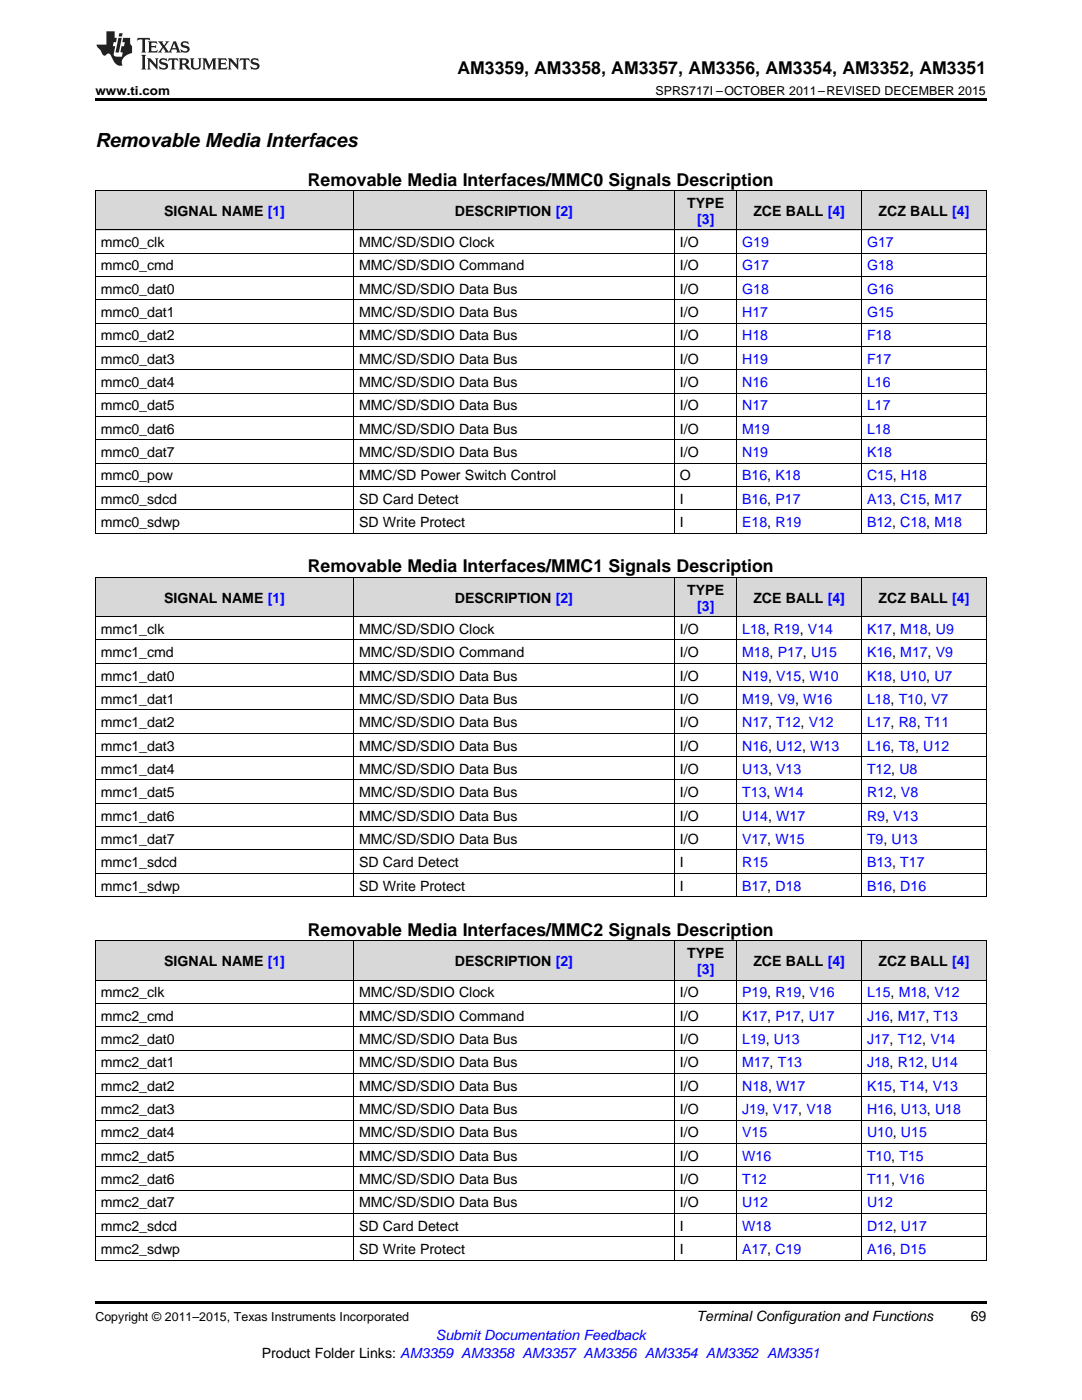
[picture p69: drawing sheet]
<svg xmlns="http://www.w3.org/2000/svg" width="216mm" height="279mm" viewBox="0 0 216 279" stroke-linecap="round" stroke-linejoin="round" font-family="sans-serif">
<defs><g id="words">
<text font-size="3.9" x="19" y="29.3">Removable Media Interfaces</text>
<g font-size="3.5">
<text x="91.3" y="14.8">AM3359, AM3358, AM3357, AM3356, AM3354, AM3352, AM3351</text>
<text x="61.4" y="37">Removable Media Interfaces/MMC0 Signals Description</text>
<text x="61.4" y="114.2">Removable Media Interfaces/MMC1 Signals Description</text>
<text x="61.4" y="186.8">Removable Media Interfaces/MMC2 Signals Description</text>
</g>
<g font-size="2.8">
<text x="137.1" y="41.5">TYPE</text>
<text x="32.8" y="43.1">SIGNAL NAME [1]</text>
<text x="90.8" y="43.1">DESCRIPTION [2]</text>
<text x="150.3" y="43.1">ZCE BALL [4]</text>
<text x="175.3" y="43.1">ZCZ BALL [4]</text>
<text x="20.1" y="49.3">mmc0_clk</text>
<text x="20.1" y="54">mmc0_cmd</text>
<text x="71.6" y="49.3">MMC/SD/SDIO Clock</text>
<text x="71.6" y="54">MMC/SD/SDIO Command</text>
<text x="135.7" y="49.3">I/O</text>
<text x="135.7" y="54">I/O</text>
<text x="20.1" y="58.6">mmc0_dat0</text>
<text x="71.6" y="58.6">MMC/SD/SDIO Data Bus</text>
<text x="135.7" y="58.6">I/O</text>
<text x="20.1" y="63.3">mmc0_dat1</text>
<text x="71.6" y="63.3">MMC/SD/SDIO Data Bus</text>
<text x="135.7" y="63.3">I/O</text>
<text x="20.1" y="67.9">mmc0_dat2</text>
<text x="71.6" y="67.9">MMC/SD/SDIO Data Bus</text>
<text x="135.7" y="67.9">I/O</text>
<text x="20.1" y="72.6">mmc0_dat3</text>
<text x="20.1" y="77.3">mmc0_dat4</text>
<text x="71.6" y="72.6">MMC/SD/SDIO Data Bus</text>
<text x="71.6" y="77.3">MMC/SD/SDIO Data Bus</text>
<text x="135.7" y="72.6">I/O</text>
<text x="135.7" y="77.3">I/O</text>
<text x="20.1" y="81.9">mmc0_dat5</text>
<text x="71.6" y="81.9">MMC/SD/SDIO Data Bus</text>
<text x="135.7" y="81.9">I/O</text>
<text x="20.1" y="86.6">mmc0_dat6</text>
<text x="71.6" y="86.6">MMC/SD/SDIO Data Bus</text>
<text x="135.7" y="86.6">I/O</text>
<text x="20.1" y="91.2">mmc0_dat7</text>
<text x="20.1" y="95.9">mmc0_pow</text>
<text x="71.6" y="91.2">MMC/SD/SDIO Data Bus</text>
<text x="71.6" y="95.9">MMC/SD Power Switch Control</text>
<text x="135.7" y="91.2">I/O</text>
<text x="135.7" y="95.9">O</text>
<text x="20.1" y="100.5">mmc0_sdcd</text>
<text x="71.6" y="100.5">SD Card Detect</text>
<text x="135.7" y="100.5">I</text>
<text x="20.1" y="105.2">mmc0_sdwp</text>
<text x="71.6" y="105.2">SD Write Protect</text>
<text x="135.7" y="105.2">I</text>
<text x="137.1" y="118.7">TYPE</text>
<text x="32.8" y="120.3">SIGNAL NAME [1]</text>
<text x="90.8" y="120.3">DESCRIPTION [2]</text>
<text x="150.3" y="120.3">ZCE BALL [4]</text>
<text x="175.3" y="120.3">ZCZ BALL [4]</text>
<text x="20.1" y="126.5">mmc1_clk</text>
<text x="20.1" y="131.2">mmc1_cmd</text>
<text x="71.6" y="126.5">MMC/SD/SDIO Clock</text>
<text x="71.6" y="131.2">MMC/SD/SDIO Command</text>
<text x="135.7" y="126.5">I/O</text>
<text x="135.7" y="131.2">I/O</text>
<text x="20.1" y="135.8">mmc1_dat0</text>
<text x="71.6" y="135.8">MMC/SD/SDIO Data Bus</text>
<text x="135.7" y="135.8">I/O</text>
<text x="20.1" y="140.5">mmc1_dat1</text>
<text x="71.6" y="140.5">MMC/SD/SDIO Data Bus</text>
<text x="135.7" y="140.5">I/O</text>
<text x="20.1" y="145.1">mmc1_dat2</text>
<text x="20.1" y="149.8">mmc1_dat3</text>
<text x="71.6" y="145.1">MMC/SD/SDIO Data Bus</text>
<text x="71.6" y="149.8">MMC/SD/SDIO Data Bus</text>
<text x="135.7" y="145.1">I/O</text>
<text x="135.7" y="149.8">I/O</text>
<text x="20.1" y="154.4">mmc1_dat4</text>
<text x="71.6" y="154.4">MMC/SD/SDIO Data Bus</text>
<text x="135.7" y="154.4">I/O</text>
<text x="20.1" y="159.1">mmc1_dat5</text>
<text x="71.6" y="159.1">MMC/SD/SDIO Data Bus</text>
<text x="135.7" y="159.1">I/O</text>
<text x="20.1" y="163.8">mmc1_dat6</text>
<text x="71.6" y="163.8">MMC/SD/SDIO Data Bus</text>
<text x="135.7" y="163.8">I/O</text>
<text x="20.1" y="168.4">mmc1_dat7</text>
<text x="20.1" y="173.1">mmc1_sdcd</text>
<text x="71.6" y="168.4">MMC/SD/SDIO Data Bus</text>
<text x="71.6" y="173.1">SD Card Detect</text>
<text x="135.7" y="168.4">I/O</text>
<text x="135.7" y="173.1">I</text>
<text x="20.1" y="177.7">mmc1_sdwp</text>
<text x="71.6" y="177.7">SD Write Protect</text>
<text x="135.7" y="177.7">I</text>
<text x="137.1" y="191.2">TYPE</text>
<text x="32.8" y="192.8">SIGNAL NAME [1]</text>
<text x="90.8" y="192.8">DESCRIPTION [2]</text>
<text x="150.3" y="192.8">ZCE BALL [4]</text>
<text x="175.3" y="192.8">ZCZ BALL [4]</text>
<text x="20.1" y="199">mmc2_clk</text>
<text x="20.1" y="203.7">mmc2_cmd</text>
<text x="71.6" y="199">MMC/SD/SDIO Clock</text>
<text x="71.6" y="203.7">MMC/SD/SDIO Command</text>
<text x="135.7" y="199">I/O</text>
<text x="135.7" y="203.7">I/O</text>
<text x="20.1" y="208.4">mmc2_dat0</text>
<text x="71.6" y="208.4">MMC/SD/SDIO Data Bus</text>
<text x="135.7" y="208.4">I/O</text>
<text x="20.1" y="213">mmc2_dat1</text>
<text x="71.6" y="213">MMC/SD/SDIO Data Bus</text>
<text x="135.7" y="213">I/O</text>
<text x="20.1" y="217.7">mmc2_dat2</text>
<text x="71.6" y="217.7">MMC/SD/SDIO Data Bus</text>
<text x="135.7" y="217.7">I/O</text>
<text x="20.1" y="222.3">mmc2_dat3</text>
<text x="20.1" y="227">mmc2_dat4</text>
<text x="71.6" y="222.3">MMC/SD/SDIO Data Bus</text>
<text x="71.6" y="227">MMC/SD/SDIO Data Bus</text>
<text x="135.7" y="222.3">I/O</text>
<text x="135.7" y="227">I/O</text>
<text x="20.1" y="231.6">mmc2_dat5</text>
<text x="71.6" y="231.6">MMC/SD/SDIO Data Bus</text>
<text x="135.7" y="231.6">I/O</text>
<text x="20.1" y="236.3">mmc2_dat6</text>
<text x="71.6" y="236.3">MMC/SD/SDIO Data Bus</text>
<text x="135.7" y="236.3">I/O</text>
<text x="20.1" y="240.9">mmc2_dat7</text>
<text x="20.1" y="245.6">mmc2_sdcd</text>
<text x="71.6" y="240.9">MMC/SD/SDIO Data Bus</text>
<text x="71.6" y="245.6">SD Card Detect</text>
<text x="135.7" y="240.9">I/O</text>
<text x="135.7" y="245.6">I</text>
<text x="20.1" y="250.3">mmc2_sdwp</text>
<text x="71.6" y="250.3">SD Write Protect</text>
<text x="135.7" y="250.3">I</text>
<text x="139" y="263.6">Terminal Configuration and Functions</text>
<text x="193.7" y="263.6">69</text>
<text x="52.2" y="270.9">Product Folder Links: AM3359 AM3358 AM3357 AM3356 AM3354 AM3352 AM3351</text>
</g>
<g font-size="2.8" fill="#00f">
<text x="139.1" y="44.7">[3]</text>
<text x="148.1" y="49.3">G19</text>
<text x="148.1" y="54">G17</text>
<text x="173" y="49.3">G17</text>
<text x="173" y="54">G18</text>
<text x="148.1" y="58.6">G18</text>
<text x="173" y="58.6">G16</text>
<text x="148.1" y="63.3">H17</text>
<text x="173" y="63.3">G15</text>
<text x="148.1" y="67.9">H18</text>
<text x="173" y="67.9">F18</text>
<text x="148.1" y="72.6">H19</text>
<text x="148.1" y="77.3">N16</text>
<text x="173" y="72.6">F17</text>
<text x="173" y="77.3">L16</text>
<text x="148.1" y="81.9">N17</text>
<text x="173" y="81.9">L17</text>
<text x="148.1" y="86.6">M19</text>
<text x="173" y="86.6">L18</text>
<text x="148.1" y="91.2">N19</text>
<text x="148.1" y="95.9">B16, K18</text>
<text x="173" y="91.2">K18</text>
<text x="173" y="95.9">C15, H18</text>
<text x="148.1" y="100.5">B16, P17</text>
<text x="173" y="100.5">A13, C15, M17</text>
<text x="148.1" y="105.2">E18, R19</text>
<text x="173" y="105.2">B12, C18, M18</text>
<text x="139.1" y="121.8">[3]</text>
<text x="148.1" y="126.5">L18, R19, V14</text>
<text x="148.1" y="131.2">M18, P17, U15</text>
<text x="173" y="126.5">K17, M18, U9</text>
<text x="173" y="131.2">K16, M17, V9</text>
<text x="148.1" y="135.8">N19, V15, W10</text>
<text x="173" y="135.8">K18, U10, U7</text>
<text x="148.1" y="140.5">M19, V9, W16</text>
<text x="173" y="140.5">L18, T10, V7</text>
<text x="148.1" y="145.1">N17, T12, V12</text>
<text x="148.1" y="149.8">N16, U12, W13</text>
<text x="173" y="145.1">L17, R8, T11</text>
<text x="173" y="149.8">L16, T8, U12</text>
<text x="148.1" y="154.4">U13, V13</text>
<text x="173" y="154.4">T12, U8</text>
<text x="148.1" y="159.1">T13, W14</text>
<text x="173" y="159.1">R12, V8</text>
<text x="148.1" y="163.8">U14, W17</text>
<text x="173" y="163.8">R9, V13</text>
<text x="148.1" y="168.4">V17, W15</text>
<text x="148.1" y="173.1">R15</text>
<text x="173" y="168.4">T9, U13</text>
<text x="173" y="173.1">B13, T17</text>
<text x="148.1" y="177.7">B17, D18</text>
<text x="173" y="177.7">B16, D16</text>
<text x="139.1" y="194.4">[3]</text>
<text x="148.1" y="199">P19, R19, V16</text>
<text x="148.1" y="203.7">K17, P17, U17</text>
<text x="173" y="199">L15, M18, V12</text>
<text x="173" y="203.7">J16, M17, T13</text>
<text x="148.1" y="208.4">L19, U13</text>
<text x="173" y="208.4">J17, T12, V14</text>
<text x="148.1" y="213">M17, T13</text>
<text x="173" y="213">J18, R12, U14</text>
<text x="148.1" y="217.7">N18, W17</text>
<text x="173" y="217.7">K15, T14, V13</text>
<text x="148.1" y="222.3">J19, V17, V18</text>
<text x="148.1" y="227">V15</text>
<text x="173" y="222.3">H16, U13, U18</text>
<text x="173" y="227">U10, U15</text>
<text x="148.1" y="231.6">W16</text>
<text x="173" y="231.6">T10, T15</text>
<text x="148.1" y="236.3">T12</text>
<text x="173" y="236.3">T11, V16</text>
<text x="148.1" y="240.9">U12</text>
<text x="148.1" y="245.6">W18</text>
<text x="173" y="240.9">U12</text>
<text x="173" y="245.6">D12, U17</text>
<text x="148.1" y="250.3">A17, C19</text>
<text x="173" y="250.3">A16, D15</text>
<text x="87" y="267.4">Submit Documentation Feedback</text>
</g>
<g font-size="2.5">
<text x="19" y="19">www.ti.com</text>
<text x="130.8" y="19">SPRS717I –OCTOBER 2011–REVISED DECEMBER 2015</text>
<text x="19" y="263.6">Copyright © 2011–2015, Texas Instruments Incorporated</text>
</g>
</g></defs>
<g fill="#d8d8d8">
<path d="M19 187.8h51.6v7.9h-51.6z"/>
<path d="M70.6 187.8h64v7.9h-64z"/>
<path d="M134.6 187.8h12.4v7.9h-12.4z"/>
<path d="M147 187.8h24.9v7.9h-24.9z"/>
<path d="M171.9 187.8h24.9v7.9h-24.9z"/>
<path d="M19 115.3h51.6v7.8h-51.6z"/>
<path d="M70.6 115.3h64v7.8h-64z"/>
<path d="M134.6 115.3h12.4v7.8h-12.4z"/>
<path d="M147 115.3h24.9v7.8h-24.9z"/>
<path d="M171.9 115.3h24.9v7.8h-24.9z"/>
<path d="M19 38.1h51.6v7.8h-51.6z"/>
<path d="M70.6 38.1h64v7.8h-64z"/>
<path d="M134.6 38.1h12.4v7.8h-12.4z"/>
<path d="M147 38.1h24.9v7.8h-24.9z"/>
<path d="M171.9 38.1h24.9v7.8h-24.9z"/>
</g>
<path d="M19 19.5h177.8v.5h-177.8zM19 259.7h177.8v.5h-177.8z" fill="#000"/>
<g fill="none" stroke="#000" stroke-width=".2">
<path d="M19 38h177.8M19.1 38.1v68.4M70.5 38.1v68.4M134.6 38.1v68.4M147 38.1v68.4M171.9 38.1v68.4M196.8 38.1v68.4M19 59.8h177.8M19 55.2h177.8M19 50.5h177.8M19 45.9h177.8M19 78.5h177.8"/>
<path d="M19 73.8h177.8M19 69.2h177.8M19 64.5h177.8M19 97.1h177.8M19 92.4h177.8M19 87.8h177.8M19 83.1h177.8M19 115.2h177.8M19 106.4h177.8M19 101.8h177.8M19.1 115.3v63.7M70.5 115.3v63.7"/>
<path d="M134.6 115.3v63.7M147 115.3v63.7M171.9 115.3v63.7M196.8 115.3v63.7M19 137h177.8M19 132.4h177.8M19 127.7h177.8M19 123.1h177.8M19 155.7h177.8M19 151h177.8M19 146.3h177.8M19 141.7h177.8"/>
<path d="M19 178.9h177.8M19 174.3h177.8M19 169.6h177.8M19 165h177.8M19 160.3h177.8M19 195.6h177.8M19 187.8h177.8M19.1 187.8v63.7M70.5 187.8v63.7M134.6 187.8v63.7M147 187.8v63.7M171.9 187.8v63.7"/>
<path d="M196.8 187.8v63.7M19 218.9h177.8M19 214.2h177.8M19 209.6h177.8M19 204.9h177.8M19 200.3h177.8M19 237.5h177.8M19 232.9h177.8M19 228.2h177.8M19 223.5h177.8M19 251.5h177.8M19 246.8h177.8"/>
<path d="M19 242.2h177.8"/>
</g>
<g fill="#231f20">
<path d="M27.5 7.6l-.1 .5 .4-.2h.6v.1v2.1l-.2 .4h1l-.3-.4v-2.1l.1-.1h.5l.5 .2-.2-.5zM29.5 8.3l.2 .3v1.5l-.2 .4h1.8l.2-.6a1.04 1.04 0 0 1-1.3 .2v-.7h.6l.3 .2v-.6l-.3 .2h-.6v-.6l.8-.1 .4 .3-.2-.5zM31.5 8.3l.9 1.1-.9 1.1h.8l-.2-.2 .5-.7 .4 .7-.2 .2h1.5l-.1-.2 .1-.4h.9l.1 .4-.2 .2h1l-.3-.3-.7-1.9h-.5l-.9 2-.8-1 .9-1h-.8l.1 .3-.3 .5-.4-.6 .2-.2zM34.7 8.6l.4 1h-.7zM36.3 8.4a.63 .63 0 0 0-.2 .7 .63 .63 0 0 0 .6 .4l.6 .2 .1 .2a.75 .75 0 0 1-.7 .4 .75 .75 0 0 1-.6-.5l.1 .7 .1-.1a1.11 1.11 0 0 0 1.5-.6 1.13 1.13 0 0 0-1.2-.8l-.1-.4a1.04 1.04 0 0 1 1.2 .2l-.2-.5-.1 .1-.5-.2zM28.2 10.9l.2 .4v2.2l-.2 .4h1l-.3-.4v-2.2l.3-.4zM29.3 11.6l.3 .4v1.5l-.3 .4h.8l-.2-.4v-1.3l1.5 1.7v-1.9l.2-.4h-.7l.2 .4v.9l-1.1-1.3zM32 11.8a.62 .62 0 0 0-.2 .7 .62 .62 0 0 0 .6 .4l.6 .1 .1 .3a.76 .76 0 0 1-.7 .3 .76 .76 0 0 1-.6-.4l.1 .7 .1-.1a1.11 1.11 0 0 0 1.5-.6 1.13 1.13 0 0 0-1.2-.8l-.1-.4a1.04 1.04 0 0 1 1.2 .2l-.2-.6-.1 .1-.5-.1zM33.7 11.6l-.2 .6a.61 .61 0 0 1 .8-.3v1.6l-.2 .4h.9l-.2-.4v-1.6a.63 .63 0 0 1 .8 .3l-.2-.6zM35.6 11.6l.3 .4v1.5l-.3 .4h1l-.2-.2v-.8l.5 .2a.76 .76 0 0 0 1.2 .7l-1-1a.58 .58 0 0 0 .6-.5 .58 .58 0 0 0-.5-.6zM36.4 11.9h.1a.45 .45 0 0 1 .5 .1 .45 .45 0 0 1 .1 .5l-.7 .2zM37.9 11.6l.2 .2a2.17 2.17 0 0 0 .3 1.9 .99 .99 0 0 0 1.6-.6v-1.1l.2-.4h-.7l.2 .2a1.92 1.92 0 0 1-.2 1.8 .6 .6 0 0 1-.9-.5v-1.1l.2-.4zM40.4 11.6l.2 .4v1.5l-.2 .4h.7l-.2-.4v-1.4l.8 1.8 .8-1.8v1.4l-.2 .4h.9l-.2-.4v-1.5l.2-.4h-.8l-.6 1.5-.6-1.5zM43.4 11.6l.2 .4v1.5l-.2 .4h1.8l.2-.6a1.04 1.04 0 0 1-1.3 .1v-.6h.5l.4 .2v-.6l-.4 .2h-.5v-.7h.8l.3 .3-.1-.6zM45.5 11.6l.2 .4v1.5l-.2 .4h.7l-.2-.4v-1.3l1.5 1.7v-1.9l.2-.4h-.7l.2 .4v.9l-1.1-1.3zM47.9 11.6l-.1 .6a.61 .61 0 0 1 .8-.3v1.6l-.3 .4h1l-.3-.4 .1-1.6a.63 .63 0 0 1 .7 .3l-.1-.6zM50.2 11.8a.62 .62 0 0 0-.2 .7 .62 .62 0 0 0 .6 .4l.6 .1 .2 .3a.76 .76 0 0 1-.8 .3 .76 .76 0 0 1-.6-.4l.1 .7 .2-.1a1.11 1.11 0 0 0 1.5-.6 1.13 1.13 0 0 0-1.3-.8l-.1-.4a1.04 1.04 0 0 1 1.2 .2l-.1-.6-.2 .1-.5-.1z"/>
<path d="M21.2 6.3v2.6h-1.9l.1 .4 .7 .9a.91 .91 0 0 0 1 .8 .56 .56 0 0 1 .5-.3 .56 .56 0 0 1 .5 .3l.4 .8a1.53 1.53 0 0 0 1.9 1.2 1.54 1.54 0 0 1 1-2.1l.9-.3v-1.4a1.52 1.52 0 0 1-.3-1.6h-1.4l-.2 .8h.5l-.2 .8h-.4l-.2 1v.2l.4 .1-.2 .8a1.93 1.93 0 0 1-1.6-.3l.3-1.8h-.5l.2-.8h.4l.2-.8h-.4v-1.3zM23.6 7.6l-.6 2.9h.7l.6-2.9zM23.8 6.6l-.1 .7h.6l.2-.7z"/>
</g>
<use href="#words"/>
</svg>
